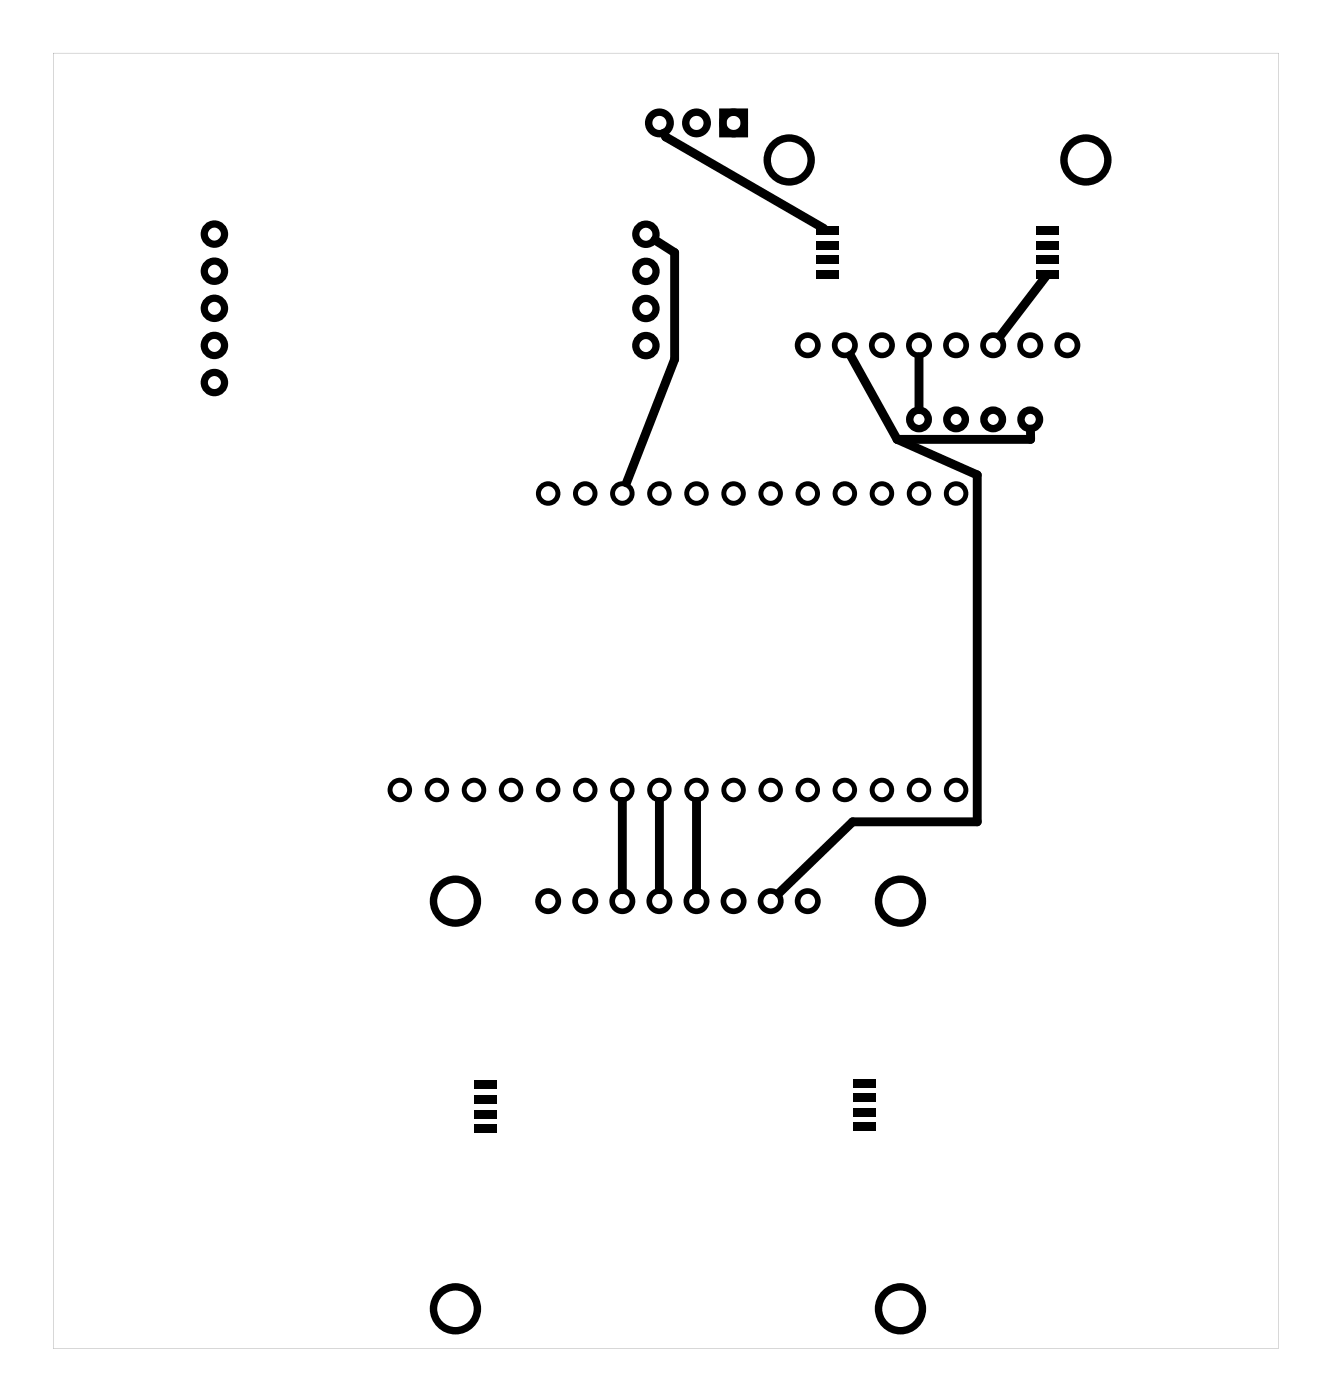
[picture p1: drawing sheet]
<svg xmlns="http://www.w3.org/2000/svg" width="91mm" height="96mm" viewBox="0 0 91 96" stroke-linecap="round" stroke-linejoin="round" font-family="sans-serif">
<g fill="#000">
<path d="M55.9 15.5h1.6v.6h-1.6zM55.9 16.5h1.6v.6h-1.6zM55.9 17.5h1.6v.6h-1.6zM55.9 18.5h1.6v.6h-1.6zM71 18.5h1.5v.6h-1.5zM71 17.5h1.5v.6h-1.5zM71 16.5h1.5v.6h-1.5zM71 15.5h1.5v.6h-1.5zM32.5 76.1h1.5v.6h-1.5zM32.5 75.1h1.5v.6h-1.5zM32.5 74.1h1.5v.6h-1.5zM32.5 77.1h1.5v.6h-1.5z"/>
<path d="M58.5 73.9h1.5v.6h-1.5zM58.5 74.9h1.5v.6h-1.5zM58.5 75.9h1.5v.6h-1.5zM58.5 76.9h1.5v.6h-1.5z"/>
<path d="M3.6 3.6h84v88.8h-84zM3.6 3.6v88.8h84v-88.8z"/>
</g>
<g fill="none" stroke="#000" stroke-width=".34">
<circle cx="37.5" cy="33.8" r=".67"/>
<circle cx="40.1" cy="33.8" r=".67"/>
<circle cx="42.6" cy="33.8" r=".67"/>
<circle cx="45.2" cy="33.8" r=".67"/>
<circle cx="47.7" cy="33.8" r=".67"/>
<circle cx="50.2" cy="33.8" r=".67"/>
<circle cx="52.8" cy="33.8" r=".67"/>
<circle cx="55.3" cy="33.8" r=".67"/>
<circle cx="57.9" cy="33.8" r=".67"/>
<circle cx="60.4" cy="33.8" r=".67"/>
<circle cx="62.9" cy="33.8" r=".67"/>
<circle cx="65.5" cy="33.8" r=".67"/>
<circle cx="27.4" cy="54.1" r=".67"/>
<circle cx="29.9" cy="54.1" r=".67"/>
<circle cx="32.5" cy="54.1" r=".67"/>
<circle cx="35" cy="54.1" r=".67"/>
<circle cx="37.5" cy="54.1" r=".67"/>
<circle cx="40.1" cy="54.1" r=".67"/>
<circle cx="42.6" cy="54.1" r=".67"/>
<circle cx="45.2" cy="54.1" r=".67"/>
<circle cx="47.7" cy="54.1" r=".67"/>
<circle cx="50.2" cy="54.1" r=".67"/>
<circle cx="52.8" cy="54.1" r=".67"/>
<circle cx="55.3" cy="54.1" r=".67"/>
<circle cx="57.9" cy="54.1" r=".67"/>
<circle cx="60.4" cy="54.1" r=".67"/>
<circle cx="62.9" cy="54.1" r=".67"/>
<circle cx="65.5" cy="54.1" r=".67"/>
</g>
<g fill="none" stroke="#000" stroke-width=".51">
<path d="M49.5 7.7h1.5v1.5h-1.5z"/>
<circle cx="45.2" cy="8.4" r=".74"/>
<circle cx="47.7" cy="8.4" r=".74"/>
<circle cx="50.2" cy="8.4" r=".74"/>
<circle cx="54.1" cy="11" r="1.5"/>
<circle cx="74.4" cy="11" r="1.5"/>
<circle cx="62.9" cy="28.7" r=".64"/>
<circle cx="65.5" cy="28.7" r=".64"/>
<circle cx="68" cy="28.7" r=".64"/>
<circle cx="70.6" cy="28.7" r=".64"/>
<circle cx="31.2" cy="61.8" r="1.5"/>
<circle cx="61.7" cy="61.8" r="1.5"/>
<circle cx="31.2" cy="89.7" r="1.5"/>
<circle cx="61.7" cy="89.7" r="1.5"/>
</g>
<g fill="none" stroke="#000" stroke-width=".39">
<circle cx="55.3" cy="23.7" r=".69"/>
<circle cx="57.9" cy="23.7" r=".69"/>
<circle cx="60.4" cy="23.7" r=".69"/>
<circle cx="62.9" cy="23.7" r=".69"/>
<circle cx="65.5" cy="23.7" r=".69"/>
<circle cx="68" cy="23.7" r=".69"/>
<circle cx="70.6" cy="23.7" r=".69"/>
<circle cx="73.1" cy="23.7" r=".69"/>
<circle cx="37.5" cy="61.8" r=".69"/>
<circle cx="40.1" cy="61.8" r=".69"/>
<circle cx="42.6" cy="61.8" r=".69"/>
<circle cx="45.2" cy="61.8" r=".69"/>
<circle cx="47.7" cy="61.8" r=".69"/>
<circle cx="50.2" cy="61.8" r=".69"/>
<circle cx="52.8" cy="61.8" r=".69"/>
<circle cx="55.3" cy="61.8" r=".69"/>
</g>
<g fill="none" stroke="#000" stroke-width=".5">
<circle cx="14.7" cy="18.6" r=".69"/>
<circle cx="14.7" cy="16" r=".69"/>
<circle cx="44.2" cy="18.6" r=".69"/>
<circle cx="44.2" cy="16.1" r=".69"/>
<circle cx="14.7" cy="21.1" r=".69"/>
<circle cx="14.7" cy="26.2" r=".69"/>
<circle cx="14.7" cy="23.7" r=".69"/>
<circle cx="44.2" cy="23.7" r=".69"/>
<circle cx="44.2" cy="21.1" r=".69"/>
</g>
<path d="M44.9 16.4l1.3 .9v7.3l-3.3 8.5M45.5 9.1l.1 .3 10.8 6.3M71.6 19l-3.1 4M58.2 24.3l3.2 5.8M61.4 30.1l5.5 2.5v23.7h-8.5l-5.1 4.9M62.9 24.4v3.7M70.6 29.4v.7h-9.2M42.6 54.9v6.1M45.2 54.9v6.1M47.7 54.9v6.1" fill="none" stroke="#000" stroke-width=".61"/>
</svg>
